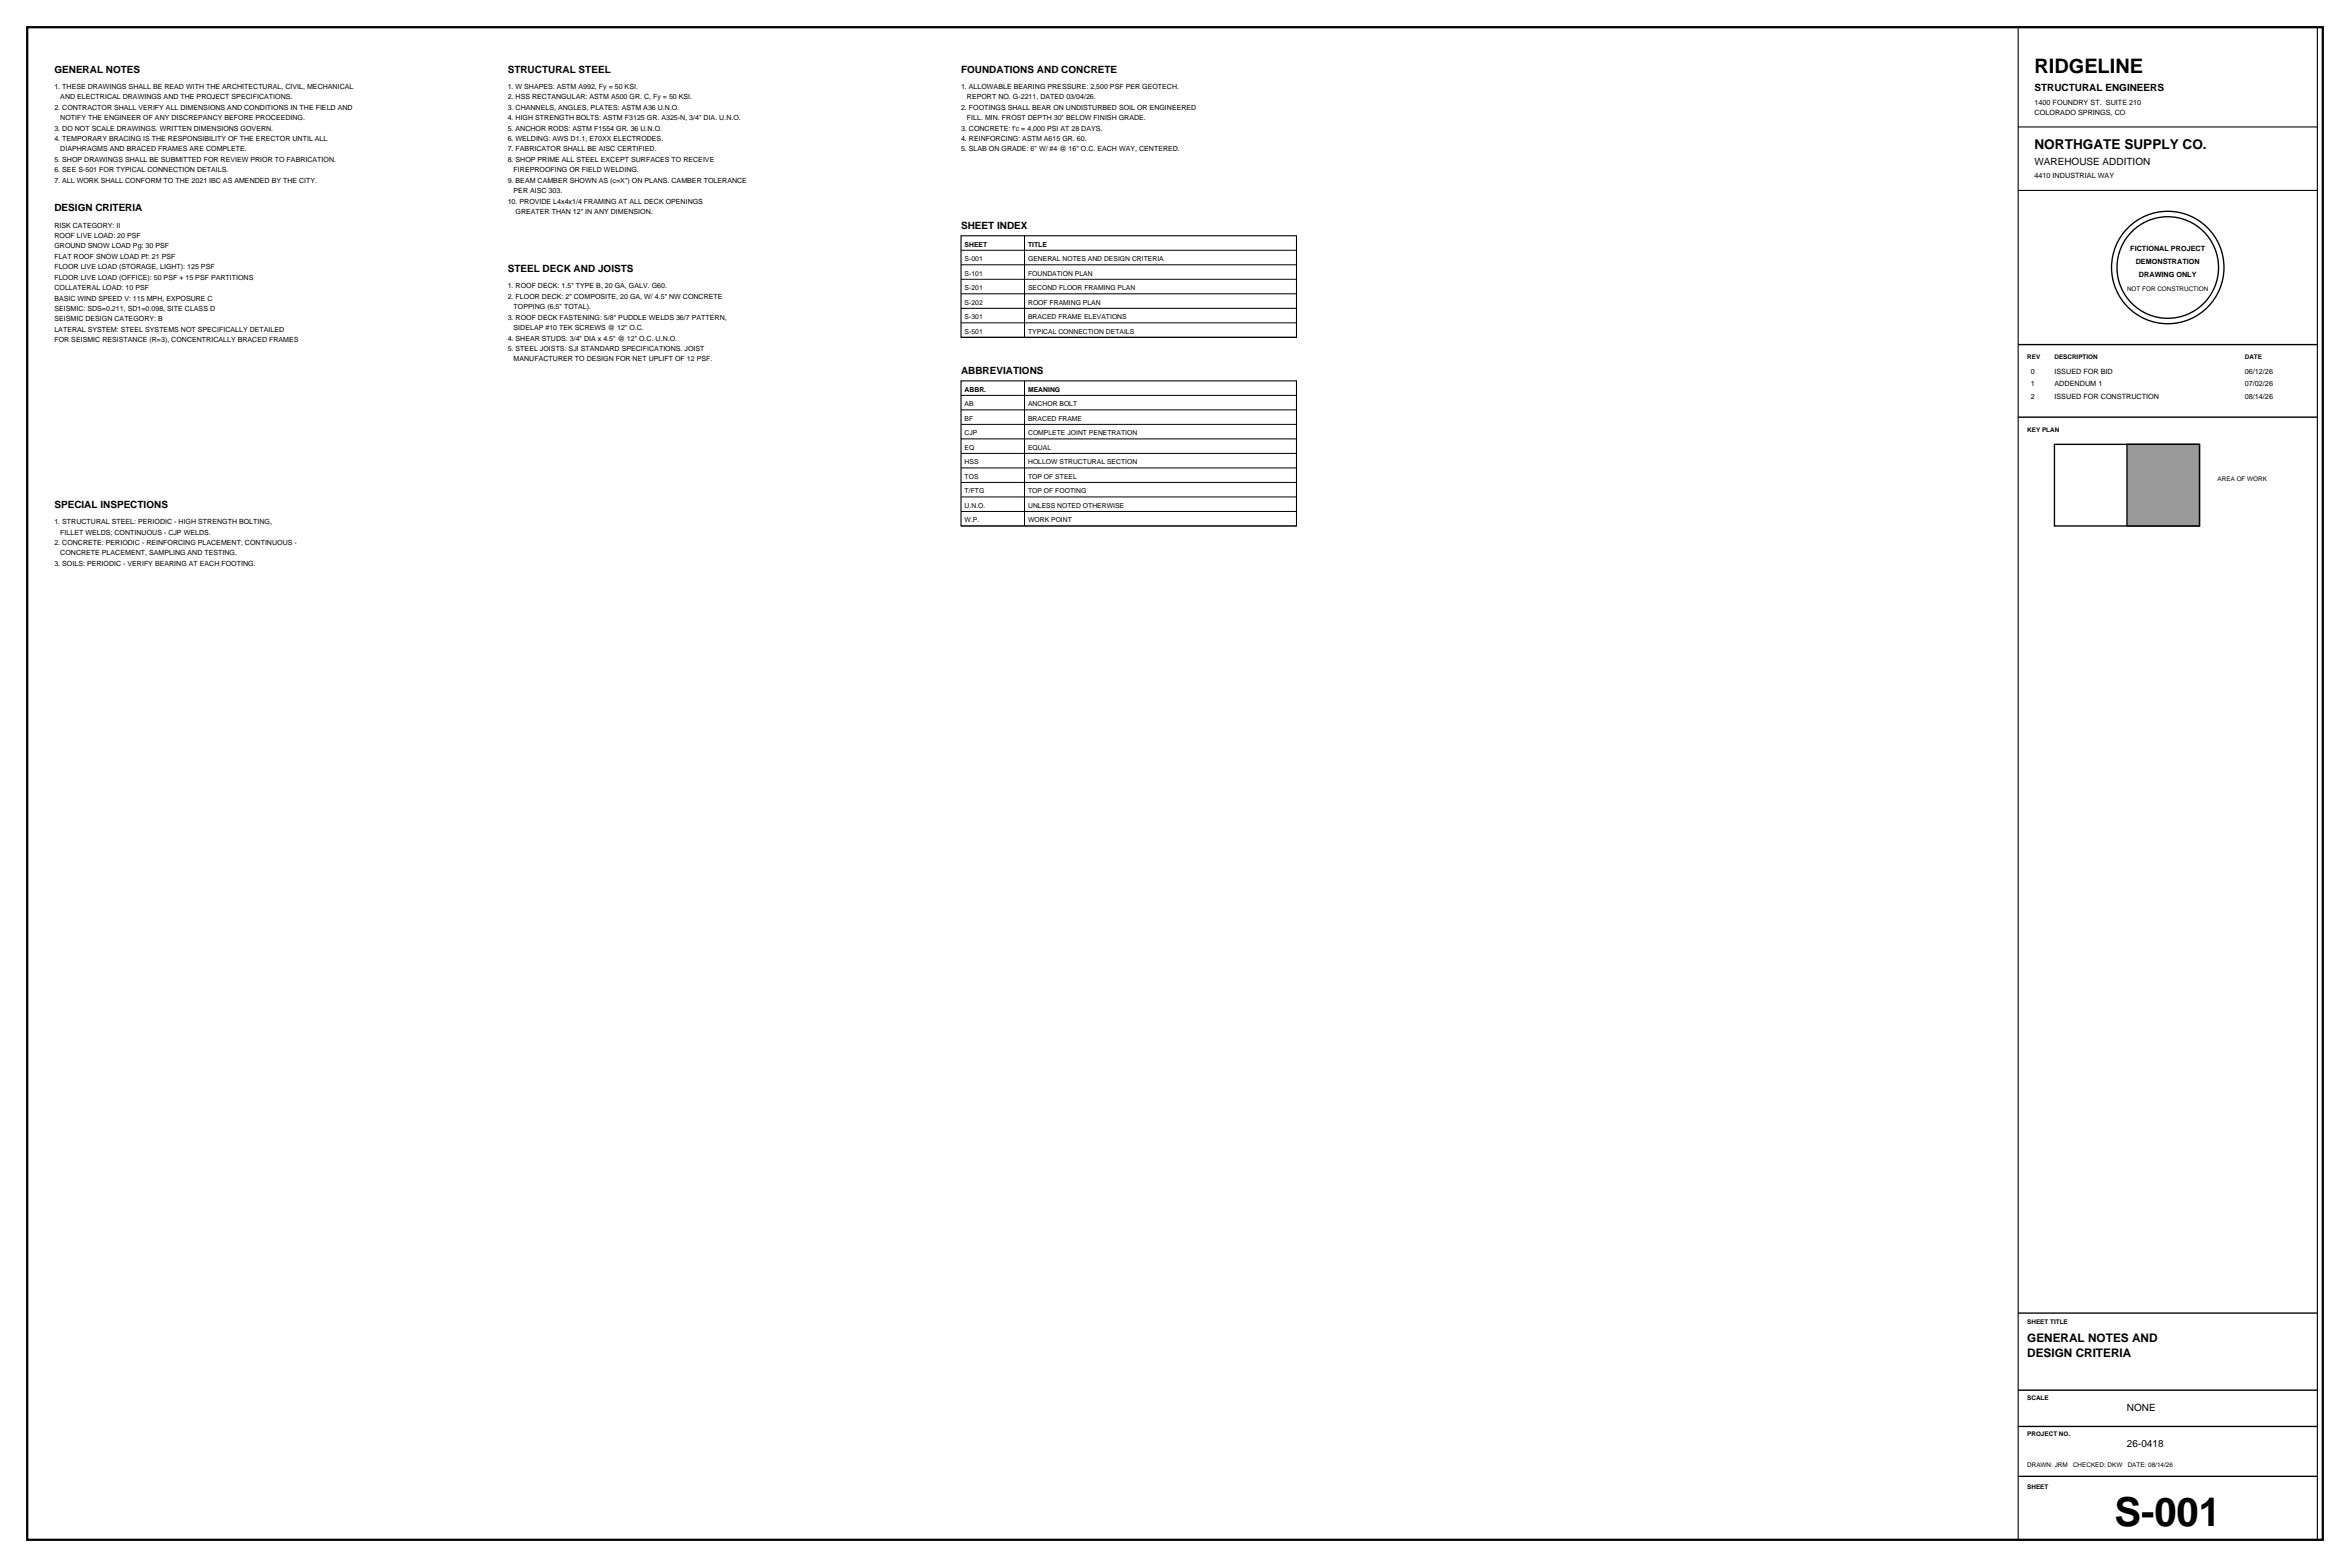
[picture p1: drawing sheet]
<svg xmlns="http://www.w3.org/2000/svg" width="914mm" height="610mm" viewBox="0 0 914 610" stroke-linecap="round" stroke-linejoin="round" font-family="sans-serif">
<defs><g id="words">
<text font-size="15.5" x="822.8" y="593.7">S-001</text>
<text font-size="7.8" x="791.6" y="28.2">RIDGELINE</text>
<text font-size="5.3" x="791.6" y="57.9">NORTHGATE SUPPLY CO.</text>
<g font-size="4.6">
<text x="788.8" y="522.1">GENERAL NOTES AND</text>
<text x="788.8" y="527.8">DESIGN CRITERIA</text>
</g>
<g font-size="3.9">
<text x="21.2" y="28.2">GENERAL NOTES</text>
<text x="197.6" y="28.2">STRUCTURAL STEEL</text>
<text x="373.9" y="28.2">FOUNDATIONS AND CONCRETE</text>
<text x="791.6" y="35.3">STRUCTURAL ENGINEERS</text>
<text x="791.6" y="64.2">WAREHOUSE ADDITION</text>
<text x="21.2" y="82.2">DESIGN CRITERIA</text>
<text x="373.9" y="88.9">SHEET INDEX</text>
<text x="197.6" y="105.8">STEEL DECK AND JOISTS</text>
<text x="373.9" y="145.3">ABBREVIATIONS</text>
<text x="21.2" y="197.6">SPECIAL INSPECTIONS</text>
<text x="827.6" y="548.9">NONE</text>
<text x="827.6" y="563">26-0418</text>
</g>
<g font-size="2.8">
<text x="21.2" y="34.6">1. THESE DRAWINGS SHALL BE READ WITH THE ARCHITECTURAL, CIVIL, MECHANICAL</text>
<text x="197.6" y="34.6">1. W SHAPES: ASTM A992, Fy = 50 KSI.</text>
<text x="373.9" y="34.6">1. ALLOWABLE BEARING PRESSURE: 2,500 PSF PER GEOTECH.</text>
<text x="23.5" y="38.6">AND ELECTRICAL DRAWINGS AND THE PROJECT SPECIFICATIONS.</text>
<text x="197.6" y="38.6">2. HSS RECTANGULAR: ASTM A500 GR. C, Fy = 50 KSI.</text>
<text x="376.2" y="38.6">REPORT NO. G-2211, DATED 03/04/26.</text>
<text x="791.6" y="40.9">1400 FOUNDRY ST. SUITE 210</text>
<text x="21.2" y="42.7">2. CONTRACTOR SHALL VERIFY ALL DIMENSIONS AND CONDITIONS IN THE FIELD AND</text>
<text x="23.5" y="46.7">NOTIFY THE ENGINEER OF ANY DISCREPANCY BEFORE PROCEEDING.</text>
<text x="197.6" y="42.7">3. CHANNELS, ANGLES, PLATES: ASTM A36 U.N.O.</text>
<text x="197.6" y="46.7">4. HIGH STRENGTH BOLTS: ASTM F3125 GR. A325-N, 3/4&quot; DIA. U.N.O.</text>
<text x="373.9" y="42.7">2. FOOTINGS SHALL BEAR ON UNDISTURBED SOIL OR ENGINEERED</text>
<text x="376.2" y="46.7">FILL. MIN. FROST DEPTH 30&quot; BELOW FINISH GRADE.</text>
<text x="791.6" y="44.8">COLORADO SPRINGS, CO</text>
<text x="21.2" y="50.8">3. DO NOT SCALE DRAWINGS. WRITTEN DIMENSIONS GOVERN.</text>
<text x="197.6" y="50.8">5. ANCHOR RODS: ASTM F1554 GR. 36 U.N.O.</text>
<text x="373.9" y="50.8">3. CONCRETE: f'c = 4,000 PSI AT 28 DAYS.</text>
<text x="21.2" y="54.9">4. TEMPORARY BRACING IS THE RESPONSIBILITY OF THE ERECTOR UNTIL ALL</text>
<text x="23.5" y="58.9">DIAPHRAGMS AND BRACED FRAMES ARE COMPLETE.</text>
<text x="197.6" y="54.9">6. WELDING: AWS D1.1, E70XX ELECTRODES.</text>
<text x="197.6" y="58.9">7. FABRICATOR SHALL BE AISC CERTIFIED.</text>
<text x="373.9" y="54.9">4. REINFORCING: ASTM A615 GR. 60.</text>
<text x="373.9" y="58.9">5. SLAB ON GRADE: 6&quot; W/ #4 @ 16&quot; O.C. EACH WAY, CENTERED.</text>
<text x="21.2" y="63">5. SHOP DRAWINGS SHALL BE SUBMITTED FOR REVIEW PRIOR TO FABRICATION.</text>
<text x="197.6" y="63">8. SHOP PRIME ALL STEEL EXCEPT SURFACES TO RECEIVE</text>
<text x="21.2" y="67">6. SEE S-501 FOR TYPICAL CONNECTION DETAILS.</text>
<text x="21.2" y="71.1">7. ALL WORK SHALL CONFORM TO THE 2021 IBC AS AMENDED BY THE CITY.</text>
<text x="197.6" y="71.1">9. BEAM CAMBER SHOWN AS (c=X&quot;) ON PLANS. CAMBER TOLERANCE</text>
<text x="199.9" y="67">FIREPROOFING OR FIELD WELDING.</text>
<text x="791.6" y="69.1">4410 INDUSTRIAL WAY</text>
<text x="199.9" y="75.1">PER AISC 303.</text>
<text x="197.6" y="79.2">10. PROVIDE L4x4x1/4 FRAMING AT ALL DECK OPENINGS</text>
<text x="200.6" y="83.3">GREATER THAN 12&quot; IN ANY DIMENSION.</text>
<text x="21.2" y="88.5">RISK CATEGORY: II</text>
<text x="21.2" y="92.6">ROOF LIVE LOAD: 20 PSF</text>
<text x="21.2" y="96.7">GROUND SNOW LOAD Pg: 30 PSF</text>
<text x="21.2" y="100.7">FLAT ROOF SNOW LOAD Pf: 21 PSF</text>
<text x="828.9" y="97.7">FICTIONAL PROJECT</text>
<text x="21.2" y="104.8">FLOOR LIVE LOAD (STORAGE, LIGHT): 125 PSF</text>
<text x="831" y="102.7">DEMONSTRATION</text>
<text x="832.3" y="107.6">DRAWING ONLY</text>
<text x="21.2" y="108.8">FLOOR LIVE LOAD (OFFICE): 50 PSF + 15 PSF PARTITIONS</text>
<text x="21.2" y="112.9">COLLATERAL LOAD: 10 PSF</text>
<text x="197.6" y="112.2">1. ROOF DECK: 1.5&quot; TYPE B, 20 GA, GALV. G60.</text>
<text x="21.2" y="116.9">BASIC WIND SPEED V: 115 MPH, EXPOSURE C</text>
<text x="197.6" y="116.2">2. FLOOR DECK: 2&quot; COMPOSITE, 20 GA, W/ 4.5&quot; NW CONCRETE</text>
<text x="21.2" y="121">SEISMIC: SDS=0.211, SD1=0.098, SITE CLASS D</text>
<text x="21.2" y="125.1">SEISMIC DESIGN CATEGORY: B</text>
<text x="197.6" y="124.4">3. ROOF DECK FASTENING: 5/8&quot; PUDDLE WELDS 36/7 PATTERN,</text>
<text x="199.9" y="120.3">TOPPING (6.5&quot; TOTAL).</text>
<text x="21.2" y="129.1">LATERAL SYSTEM: STEEL SYSTEMS NOT SPECIFICALLY DETAILED</text>
<text x="199.9" y="128.4">SIDELAP #10 TEK SCREWS @ 12&quot; O.C.</text>
<text x="21.2" y="133.2">FOR SEISMIC RESISTANCE (R=3), CONCENTRICALLY BRACED FRAMES</text>
<text x="197.6" y="132.5">4. SHEAR STUDS: 3/4&quot; DIA x 4.5&quot; @ 12&quot; O.C. U.N.O.</text>
<text x="197.6" y="136.5">5. STEEL JOISTS: SJI STANDARD SPECIFICATIONS. JOIST</text>
<text x="199.9" y="140.6">MANUFACTURER TO DESIGN FOR NET UPLIFT OF 12 PSF.</text>
<text x="790.2" y="145.3">0</text>
<text x="799.4" y="145.3">ISSUED FOR BID</text>
<text x="873.5" y="145.3">06/12/26</text>
<text x="790.2" y="150.3">1</text>
<text x="790.2" y="155.2">2</text>
<text x="799.4" y="150.3">ADDENDUM 1</text>
<text x="799.4" y="155.2">ISSUED FOR CONSTRUCTION</text>
<text x="873.5" y="150.3">07/02/26</text>
<text x="873.5" y="155.2">08/14/26</text>
<text x="21.2" y="203.9">1. STRUCTURAL STEEL: PERIODIC - HIGH STRENGTH BOLTING,</text>
<text x="23.5" y="208">FILLET WELDS; CONTINUOUS - CJP WELDS.</text>
<text x="21.2" y="212">2. CONCRETE: PERIODIC - REINFORCING PLACEMENT; CONTINUOUS -</text>
<text x="21.2" y="220.1">3. SOILS: PERIODIC - VERIFY BEARING AT EACH FOOTING.</text>
<text x="23.5" y="216.1">CONCRETE PLACEMENT, SAMPLING AND TESTING.</text>
</g>
<g font-size="2.6">
<text x="375.4" y="96">SHEET</text>
<text x="400" y="96">TITLE</text>
<text x="375.4" y="101.6">S-001</text>
<text x="400" y="101.6">GENERAL NOTES AND DESIGN CRITERIA</text>
<text x="375.4" y="107.2">S-101</text>
<text x="400" y="107.2">FOUNDATION PLAN</text>
<text x="375.4" y="112.9">S-201</text>
<text x="400" y="112.9">SECOND FLOOR FRAMING PLAN</text>
<text x="375.4" y="118.5">S-202</text>
<text x="400" y="118.5">ROOF FRAMING PLAN</text>
<text x="375.4" y="124.2">S-301</text>
<text x="400" y="124.2">BRACED FRAME ELEVATIONS</text>
<text x="375.4" y="129.8">S-501</text>
<text x="400" y="129.8">TYPICAL CONNECTION DETAILS</text>
<text x="375.4" y="152.4">ABBR.</text>
<text x="400" y="152.4">MEANING</text>
<text x="375.4" y="158">AB</text>
<text x="400" y="158">ANCHOR BOLT</text>
<text x="375.4" y="163.7">BF</text>
<text x="400" y="163.7">BRACED FRAME</text>
<text x="375.4" y="169.3">CJP</text>
<text x="400" y="169.3">COMPLETE JOINT PENETRATION</text>
<text x="375.4" y="175">EQ</text>
<text x="400" y="175">EQUAL</text>
<text x="375.4" y="180.6">HSS</text>
<text x="400" y="180.6">HOLLOW STRUCTURAL SECTION</text>
<text x="375.4" y="186.3">TOS</text>
<text x="375.4" y="191.9">T/FTG</text>
<text x="400" y="186.3">TOP OF STEEL</text>
<text x="400" y="191.9">TOP OF FOOTING</text>
<text x="375.4" y="197.6">U.N.O.</text>
<text x="400" y="197.6">UNLESS NOTED OTHERWISE</text>
<text x="375.4" y="203.2">W.P.</text>
<text x="400" y="203.2">WORK POINT</text>
</g>
<g font-size="2.5">
<text x="827.6" y="113.2">NOT FOR CONSTRUCTION</text>
<text x="788.8" y="139.7">REV</text>
<text x="799.4" y="139.7">DESCRIPTION</text>
<text x="873.5" y="139.7">DATE</text>
<text x="788.8" y="167.9">KEY PLAN</text>
<text x="862.9" y="187">AREA OF WORK</text>
<text x="788.8" y="515.1">SHEET TITLE</text>
<text x="788.8" y="544.7">SCALE</text>
<text x="788.8" y="558.8">PROJECT NO.</text>
<text x="788.8" y="570.8">DRAWN: JRM</text>
<text x="806.6" y="570.8">CHECKED: DKW</text>
<text x="827.9" y="570.8">DATE: 08/14/26</text>
<text x="788.8" y="579.3">SHEET</text>
</g>
</g></defs>
<path d="M10.6 10.6h893.2v588.4h-893.2z" fill="none" stroke="#000" stroke-width=".88" stroke-linecap="butt"/>
<path d="M785.3 10.6h116.4v588.4h-116.4zM785.3 49.4h116.4M785.3 74.1h116.4" fill="none" stroke="#000" stroke-width=".42"/>
<g fill="none" stroke="#000" stroke-width=".53">
<path d="M785.3 134.1h116.4M785.3 162.3h116.4M799.4 172.9h56.4v31.7h-56.4z"/>
<circle cx="843.5" cy="104.1" r="21.9"/>
<circle cx="843.5" cy="104.1" r="19.8"/>
</g>
<path d="M827.6 172.9h28.2v31.7h-28.2z" fill-rule="evenodd" fill="#9a9a9a" stroke="#000" stroke-width=".53"/>
<path d="M785.3 510.8h116.4M785.3 540.8h116.4M785.3 554.9h116.4M785.3 574.3h116.4" fill="none" stroke="#000" stroke-width=".53"/>
<path d="M373.9 91.7h130.6v39.5h-130.6zM373.9 148.2h130.6v56.4h-130.6z" fill="none" stroke="#000" stroke-width=".42"/>
<g fill="none" stroke="#000" stroke-width=".39">
<path d="M373.9 97.4h130.6M398.6 91.7v39.5M373.9 103h130.6M373.9 108.7h130.6M373.9 114.3h130.6M373.9 119.9h130.6M373.9 125.6h130.6M373.9 131.2h130.6M373.9 153.8h130.6M373.9 159.5h130.6M398.6 148.2v56.4M373.9 165.1h130.6"/>
<path d="M373.9 170.7h130.6M373.9 176.4h130.6M373.9 182h130.6M373.9 187.7h130.6M373.9 193.3h130.6M373.9 199h130.6M373.9 204.6h130.6"/>
</g>
<use href="#words"/>
</svg>
